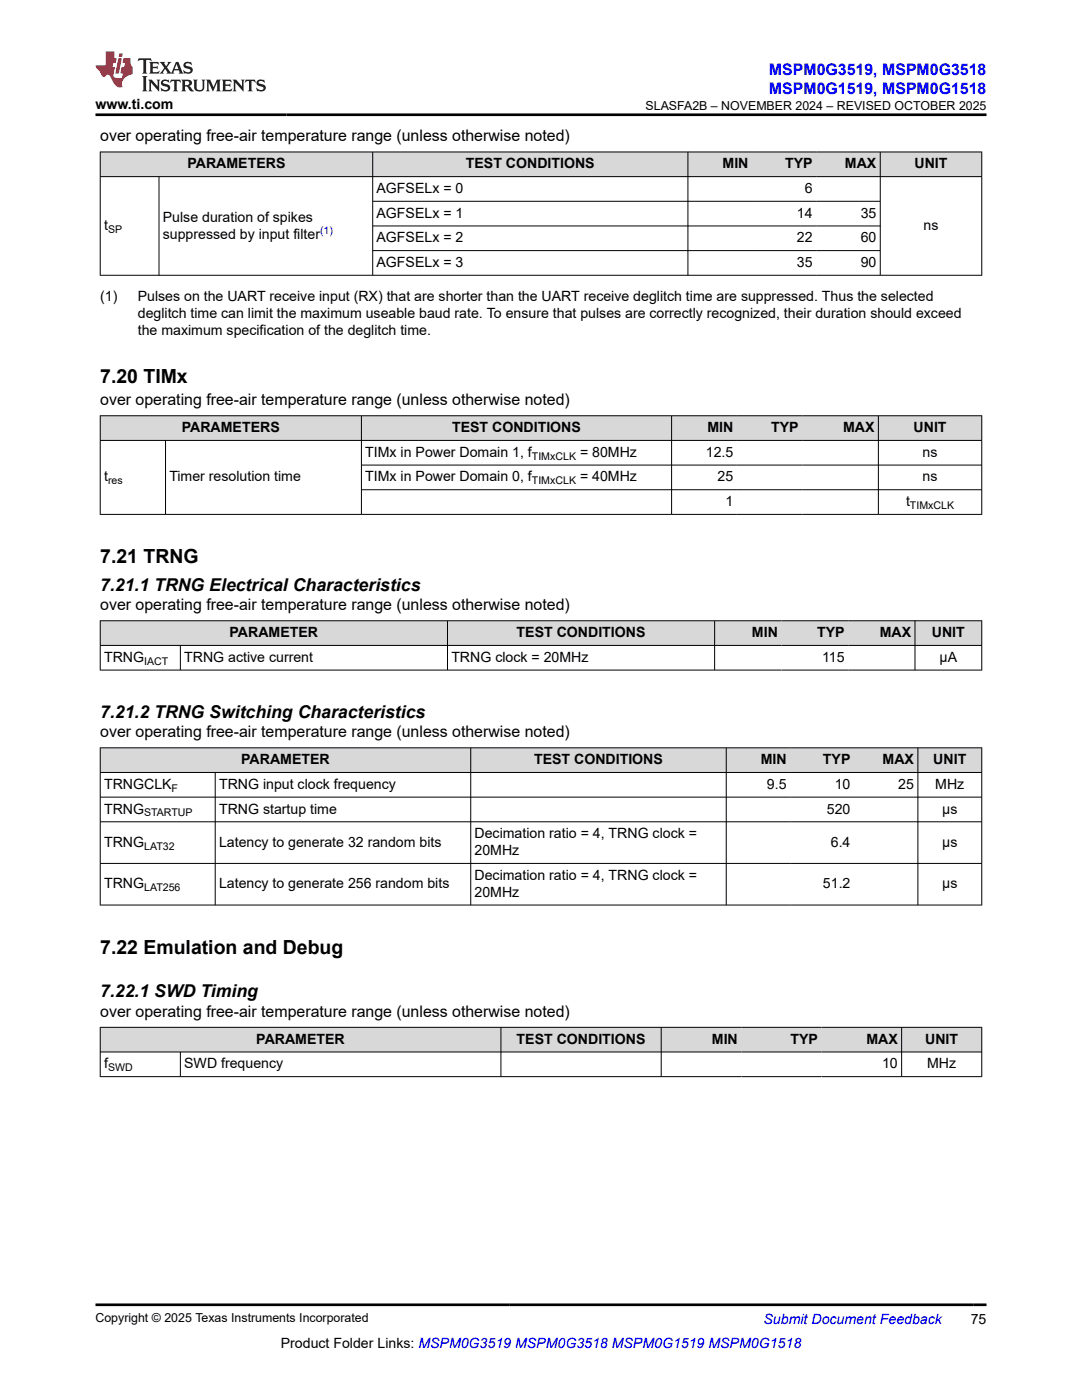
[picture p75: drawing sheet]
<svg xmlns="http://www.w3.org/2000/svg" width="216mm" height="279mm" viewBox="0 0 216 279" stroke-linecap="round" stroke-linejoin="round" font-family="sans-serif">
<defs><g id="words">
<g font-size="3.9">
<text x="20" y="76.5">7.20 TIMx</text>
<text x="20" y="112.5">7.21 TRNG</text>
<text x="20" y="190.4">7.22 Emulation and Debug</text>
</g>
<g font-size="3.5">
<text x="20" y="117.9">7.21.1 TRNG Electrical Characteristics</text>
<text x="20" y="143.2">7.21.2 TRNG Switching Characteristics</text>
<text x="20" y="199">7.22.1 SWD Timing</text>
</g>
<g font-size="3.2" fill="#00f">
<text x="153.4" y="14.9">MSPM0G3519, MSPM0G3518</text>
<text x="153.4" y="18.7">MSPM0G1519, MSPM0G1518</text>
</g>
<g font-size="3.2">
<text x="20" y="28.2">over operating free-air temperature range (unless otherwise noted)</text>
<text x="20" y="80.9">over operating free-air temperature range (unless otherwise noted)</text>
<text x="20" y="121.8">over operating free-air temperature range (unless otherwise noted)</text>
<text x="20" y="147.1">over operating free-air temperature range (unless otherwise noted)</text>
<text x="20" y="202.9">over operating free-air temperature range (unless otherwise noted)</text>
</g>
<g font-size="2.8">
<text x="19" y="21.8">www.ti.com</text>
<text x="37.4" y="33.6">PARAMETERS</text>
<text x="93" y="33.6">TEST CONDITIONS</text>
<text x="144.2" y="33.6">MIN</text>
<text x="156.7" y="33.6">TYP</text>
<text x="168.6" y="33.6">MAX</text>
<text x="182.5" y="33.6">UNIT</text>
<text x="75.1" y="38.5">AGFSELx = 0</text>
<text x="160.6" y="38.5">6</text>
<text x="20.8" y="45.9">t</text>
<text x="32.5" y="44.2">Pulse duration of spikes</text>
<text x="32.5" y="47.6">suppressed by input filter</text>
<text x="75.1" y="43.4">AGFSELx = 1</text>
<text x="159" y="43.4">14</text>
<text x="171.7" y="43.4">35</text>
<text x="184.3" y="45.9">ns</text>
<text x="75.1" y="48.4">AGFSELx = 2</text>
<text x="75.1" y="53.3">AGFSELx = 3</text>
<text x="159" y="48.4">22</text>
<text x="159" y="53.3">35</text>
<text x="171.7" y="48.4">60</text>
<text x="171.7" y="53.3">90</text>
<text x="20" y="60.1">(1)</text>
<text x="27.5" y="60.1">Pulses on the UART receive input (RX) that are shorter than the UART receive deglitch time are suppressed. Thus the selected</text>
<text x="27.5" y="63.5">deglitch time can limit the maximum useable baud rate. To ensure that pulses are correctly recognized, their duration should exceed</text>
<text x="27.5" y="66.9">the maximum specification of the deglitch time.</text>
<text x="36.3" y="86.2">PARAMETERS</text>
<text x="90.2" y="86.2">TEST CONDITIONS</text>
<text x="141.2" y="86.2">MIN</text>
<text x="153.9" y="86.2">TYP</text>
<text x="168.2" y="86.2">MAX</text>
<text x="182.3" y="86.2">UNIT</text>
<text x="72.9" y="91.2">TIMx in Power Domain 1, f</text>
<text x="115.7" y="91.2">= 80MHz</text>
<text x="140.8" y="91.2">12.5</text>
<text x="184.1" y="91.2">ns</text>
<text x="20.8" y="96.1">t</text>
<text x="33.8" y="96.1">Timer resolution time</text>
<text x="72.9" y="96.1">TIMx in Power Domain 0, f</text>
<text x="115.7" y="96.1">= 40MHz</text>
<text x="143.2" y="96.1">25</text>
<text x="144.8" y="101">1</text>
<text x="180.8" y="101">t</text>
<text x="184.1" y="96.1">ns</text>
<text x="45.8" y="127.2">PARAMETER</text>
<text x="103.1" y="127.2">TEST CONDITIONS</text>
<text x="150" y="127.2">MIN</text>
<text x="163.1" y="127.2">TYP</text>
<text x="175.5" y="127.2">MAX</text>
<text x="185.9" y="127.2">UNIT</text>
<text x="20.8" y="132.1">TRNG</text>
<text x="36.8" y="132.1">TRNG active current</text>
<text x="90.1" y="132.1">TRNG clock = 20MHz</text>
<text x="164" y="132.1">115</text>
<text x="187.5" y="132.1">µA</text>
<text x="48.1" y="152.5">PARAMETER</text>
<text x="106.6" y="152.5">TEST CONDITIONS</text>
<text x="151.8" y="152.5">MIN</text>
<text x="164.2" y="152.5">TYP</text>
<text x="176.1" y="152.5">MAX</text>
<text x="186.2" y="152.5">UNIT</text>
<text x="20.8" y="157.4">TRNGCLK</text>
<text x="43.7" y="157.4">TRNG input clock frequency</text>
<text x="153" y="157.4">9.5</text>
<text x="166.6" y="157.4">10</text>
<text x="179.2" y="157.4">25</text>
<text x="186.6" y="157.4">MHz</text>
<text x="20.8" y="162.4">TRNG</text>
<text x="43.7" y="162.4">TRNG startup time</text>
<text x="94.7" y="167.3">Decimation ratio = 4, TRNG clock =</text>
<text x="165" y="162.4">520</text>
<text x="188" y="162.4">µs</text>
<text x="20.8" y="169">TRNG</text>
<text x="43.7" y="169">Latency to generate 32 random bits</text>
<text x="94.7" y="170.7">20MHz</text>
<text x="165.8" y="169">6.4</text>
<text x="188" y="169">µs</text>
<text x="20.8" y="177.3">TRNG</text>
<text x="43.7" y="177.3">Latency to generate 256 random bits</text>
<text x="94.7" y="175.6">Decimation ratio = 4, TRNG clock =</text>
<text x="94.7" y="179">20MHz</text>
<text x="164.2" y="177.3">51.2</text>
<text x="188" y="177.3">µs</text>
<text x="51.1" y="208.3">PARAMETER</text>
<text x="103.1" y="208.3">TEST CONDITIONS</text>
<text x="142" y="208.3">MIN</text>
<text x="157.7" y="208.3">TYP</text>
<text x="172.9" y="208.3">MAX</text>
<text x="184.6" y="208.3">UNIT</text>
<text x="20.8" y="213.2">f</text>
<text x="36.8" y="213.2">SWD frequency</text>
<text x="176" y="213.2">10</text>
<text x="185" y="213.2">MHz</text>
<text x="56" y="269">Product Folder Links: MSPM0G3519 MSPM0G3518 MSPM0G1519 MSPM0G1518</text>
<text x="193.7" y="264.2">75</text>
</g>
<text font-size="2.8" fill="#00f" x="152.4" y="264.2">Submit Document Feedback</text>
<g font-size="2.5">
<text x="128.8" y="21.9">SLASFA2B – NOVEMBER 2024 – REVISED OCTOBER 2025</text>
<text x="19" y="263.9">Copyright © 2025 Texas Instruments Incorporated</text>
</g>
<g font-size="2.1">
<text x="21.6" y="46.5">SP</text>
<text x="106.1" y="91.7">TIMxCLK</text>
<text x="21.6" y="96.7">res</text>
<text x="106.1" y="96.7">TIMxCLK</text>
<text x="181.6" y="101.6">TIMxCLK</text>
<text x="28.8" y="132.6">IACT</text>
<text x="34.3" y="158">F</text>
<text x="28.8" y="162.9">STARTUP</text>
<text x="28.8" y="169.5">LAT32</text>
<text x="28.8" y="177.8">LAT256</text>
<text x="21.6" y="213.8">SWD</text>
</g>
<text font-size="2.1" fill="#00f" x="63.9" y="46.7">(1)</text>
</g></defs>
<g fill="#d8d8d8">
<path d="M20 30.3h175.9v5h-175.9z" fill-rule="evenodd"/>
<path d="M20.1 30.4h54.2v4.8h-54.2z" fill-rule="evenodd"/>
<path d="M74.4 30.4h62.8v4.8h-62.8z" fill-rule="evenodd"/>
<path d="M137.3 30.4h12.8v4.8h-12.8z" fill-rule="evenodd"/>
<path d="M150.1 30.4h12.8v4.8h-12.8z" fill-rule="evenodd"/>
<path d="M162.9 30.4h12.7v4.8h-12.7z" fill-rule="evenodd"/>
<path d="M175.7 30.4h20.1v4.8h-20.1z" fill-rule="evenodd"/>
</g>
<path d="M19.9 30.3h176.1M19.9 35.3h176.1M20 30.3v24.7M31.7 35.3v19.7M74.4 30.3v24.7M137.3 30.3v24.7M175.6 30.3v24.7M195.9 30.3v24.7M19.9 54.9h176.1M74.4 40.2h101.3M74.4 45.1h101.3M74.4 50h101.3" fill="none" stroke="#000" stroke-width=".2"/>
<g fill="#d8d8d8">
<path d="M20 83h175.9v4.9h-175.9z" fill-rule="evenodd"/>
<path d="M20.1 83h52v4.8h-52z" fill-rule="evenodd"/>
<path d="M72.2 83h61.7v4.8h-61.7z" fill-rule="evenodd"/>
<path d="M134.1 83h12.9v4.8h-12.9z" fill-rule="evenodd"/>
<path d="M147 83h13.1v4.8h-13.1z" fill-rule="evenodd"/>
<path d="M160.1 83h15.1v4.8h-15.1z" fill-rule="evenodd"/>
<path d="M175.3 83h20.5v4.8h-20.5z" fill-rule="evenodd"/>
</g>
<path d="M19.9 83h176.1M19.9 87.9h176.1M20 82.9v19.8M33 87.9v14.8M72.1 82.9v19.8M72.1 92.8h123.9M72.1 97.7h123.9M134 82.9v19.8M175.3 82.9v19.8M195.9 82.9v19.8M19.9 102.7h176.1" fill="none" stroke="#000" stroke-width=".2"/>
<g fill="#d8d8d8">
<path d="M20 123.9h175.9v4.9h-175.9z" fill-rule="evenodd"/>
<path d="M20.1 123.9h69.1v4.8h-69.1z" fill-rule="evenodd"/>
<path d="M89.4 123.9h53.1v4.8h-53.1z" fill-rule="evenodd"/>
<path d="M142.7 123.9h13.2v4.8h-13.2z" fill-rule="evenodd"/>
<path d="M155.9 123.9h13.3v4.8h-13.3z" fill-rule="evenodd"/>
<path d="M169.2 123.9h13.3v4.8h-13.3z" fill-rule="evenodd"/>
<path d="M182.6 123.9h13.2v4.8h-13.2z" fill-rule="evenodd"/>
</g>
<path d="M19.9 123.9h176.1M19.9 128.8h176.1M19.9 133.7h176.1M20 123.8v10M36 128.8v5M89.3 123.8v10M142.6 123.8v10M182.6 123.8v10M195.9 123.8v10" fill="none" stroke="#000" stroke-width=".2"/>
<g fill="#d8d8d8">
<path d="M20 149.2h175.9v5h-175.9z" fill-rule="evenodd"/>
<path d="M20.1 149.3h73.8v4.8h-73.8z" fill-rule="evenodd"/>
<path d="M94 149.3h50.9v4.8h-50.9z" fill-rule="evenodd"/>
<path d="M145 149.3h12.7v4.8h-12.7z" fill-rule="evenodd"/>
<path d="M157.7 149.3h12.7v4.8h-12.7z" fill-rule="evenodd"/>
<path d="M170.4 149.3h12.7v4.8h-12.7z" fill-rule="evenodd"/>
<path d="M183.2 149.3h12.6v4.8h-12.6z" fill-rule="evenodd"/>
</g>
<path d="M19.9 149.2h176.1M19.9 154.2h176.1M19.9 159.1h176.1M20 149.2v31.5M42.9 154.2v26.5M93.9 149.2v31.5M144.9 149.2v31.5M183.2 149.2v31.5M195.9 149.2v31.5M19.9 164h176.1M19.9 172.3h176.1M19.9 180.6h176.1" fill="none" stroke="#000" stroke-width=".2"/>
<g fill="#d8d8d8">
<path d="M20 205h175.9v4.9h-175.9z" fill-rule="evenodd"/>
<path d="M20.1 205.1h79.8v4.8h-79.8z" fill-rule="evenodd"/>
<path d="M100 205.1h31.9v4.8h-31.9z" fill-rule="evenodd"/>
<path d="M132 205.1h15.9v4.8h-15.9z" fill-rule="evenodd"/>
<path d="M147.9 205.1h16v4.8h-16z" fill-rule="evenodd"/>
<path d="M163.9 205.1h15.9v4.8h-15.9z" fill-rule="evenodd"/>
<path d="M180 205.1h15.8v4.8h-15.8z" fill-rule="evenodd"/>
</g>
<path d="M19.9 205h176.1M19.9 209.9h176.1M19.9 214.9h176.1M20 205v9.9M36 209.9v5M100 205v9.9M131.9 205v9.9M179.9 205v9.9M195.9 205v9.9" fill="none" stroke="#000" stroke-width=".2"/>
<path d="M27.7 11.6l-.2 .6 .5-.2h.6v.1v2.2l-.2 .4h1l-.2-.4v-2.2v-.1h.5l.5 .2-.1-.6zM29.8 12.4l.2 .3v1.6l-.2 .4h1.9l.1-.6a1.08 1.08 0 0 1-1.3 .2v-.7h.6l.4 .2v-.7l-.4 .2h-.6v-.5l.2-.2a1 1 0 0 1 1 .3l-.1-.5zM31.8 12.4l1 1.1-1 1.2h.9l-.2-.2 .4-.8 .5 .8-.2 .2h1.6l-.2-.2 .1-.5h1l.1 .5-.1 .2h.9l-.2-.4-.8-1.9h-.5l-1 2.1-.8-1.1 .9-1h-.8l.2 .2-.5 .6-.3-.6 .1-.2zM35.2 12.8l.4 1h-.8zM36.8 12.5a.65 .65 0 0 0-.2 .7 .65 .65 0 0 0 .6 .5l.7 .1 .1 .3a.79 .79 0 0 1-.7 .4 .79 .79 0 0 1-.7-.5l.1 .7 .2-.1a.93 .93 0 0 0 1.1 0 .93 .93 0 0 0 .4-.9 1.46 1.46 0 0 0-1.2-.6l-.1-.3a1.09 1.09 0 0 1 1.2 .2l-.2-.6-.1 .1-.6-.2zM28.4 15.2l.2 .4v2.2l-.2 .4h1l-.2-.4v-2.2l.2-.4zM29.6 15.9l.2 .4v1.5l-.2 .4h.8l-.3-.4v-1.3l1.7 1.8v-2l.2-.4h-.8l.2 .2 .1 1.1-1.2-1.3zM32.3 16a.65 .65 0 0 0-.2 .8 .65 .65 0 0 0 .7 .4l.6 .2 .1 .2a.79 .79 0 0 1-.7 .4 .79 .79 0 0 1-.7-.5l.1 .7 .2-.1a.93 .93 0 0 0 1.1 .1 .93 .93 0 0 0 .4-1 1.46 1.46 0 0 0-1.2-.5l-.1-.4a1.09 1.09 0 0 1 1.2 .2l-.2-.6-.1 .1-.6-.1zM34.1 15.9l-.1 .6a.63 .63 0 0 1 .7-.3l.1 1.6-.3 .4h1l-.2-.4v-1.6a.66 .66 0 0 1 .8 .3l-.1-.6zM36.2 15.9l.2 .4v1.5l-.2 .4h.9l-.2-.2v-.7h.5l.1 .2a.79 .79 0 0 0 1.2 .6l-1-.9a.61 .61 0 0 0 .6-.6 .61 .61 0 0 0-.5-.7zM36.9 16.2h.2a.47 .47 0 0 1 .5 .1 .47 .47 0 0 1 .1 .5l-.2 .1-.6 .1zM38.5 15.9l.2 .2a2.27 2.27 0 0 0 .4 2 1.04 1.04 0 0 0 1.7-.7v-1.3l.2-.2h-.8l.2 .4v1.1a.6 .6 0 0 1-.6 .6 .6 .6 0 0 1-.6-.6v-1.1l.3-.4zM41.1 15.9l.2 .4v1.5l-.2 .4h.7l-.2-.4v-1.4l.9 1.9 .8-1.9v1.4l-.2 .4h1l-.3-.4v-1.5l.3-.4h-.8l-.7 1.5-.7-1.5zM44.3 15.9l.2 .4v1.5l-.2 .4h1.9l.1-.6a1.09 1.09 0 0 1-1.3 .2v-.7h.6l.4 .2v-.6l-.4 .2h-.6v-.6l.2-.1a1.01 1.01 0 0 1 1 .3l-.1-.6zM46.4 15.9l.3 .4v1.5l-.3 .4h.8l-.2-.4v-1.3l1.6 1.8v-2l.2-.4h-.7l.2 .2v1.1l-1.2-1.3zM49 15.9l-.1 .6a.63 .63 0 0 1 .8-.3v1.6l-.3 .4h1l-.2-.4v-1.6a.66 .66 0 0 1 .8 .3l-.1-.6zM51.4 16a.65 .65 0 0 0-.2 .8 .65 .65 0 0 0 .6 .4l.6 .2 .2 .2a.79 .79 0 0 1-.8 .4 .79 .79 0 0 1-.6-.5l.1 .7 .2-.1a.93 .93 0 0 0 1 .1 .93 .93 0 0 0 .5-1 1.46 1.46 0 0 0-1.3-.5l-.1-.4a1.09 1.09 0 0 1 1.3 .2l-.2-.6-.2 .1-.5-.1z" fill="#231f20"/>
<path d="M21.1 10.3v2.7h-2.1l.1 .4 .9 1a.95 .95 0 0 0 .9 .9 .59 .59 0 0 1 .6-.4 .59 .59 0 0 1 .5 .3l.4 .8a1.59 1.59 0 0 0 2.1 1.4 1.61 1.61 0 0 1 1-2.3l1-.3-.1-1.5a1.59 1.59 0 0 1-.4-1.7h-1.4l-.2 .9h.5l-.1 .9h-.5l-.2 .9v.3l.4 .1-.2 .9h-.6a.73 .73 0 0 1-1.1-.7l.3-1.5h-.5l.2-.9h.5l.2-.9h-.5v-1.3zM23.6 11.6l-.6 3.1h.7l.6-3.1zM23.8 10.7l-.1 .6h.7l.1-.6z" fill="#ed1c24"/>
<path d="M19 22.9h177.8M19 260.4h177.8" fill="none" stroke="#000" stroke-width=".53"/>
<use href="#words"/>
</svg>
